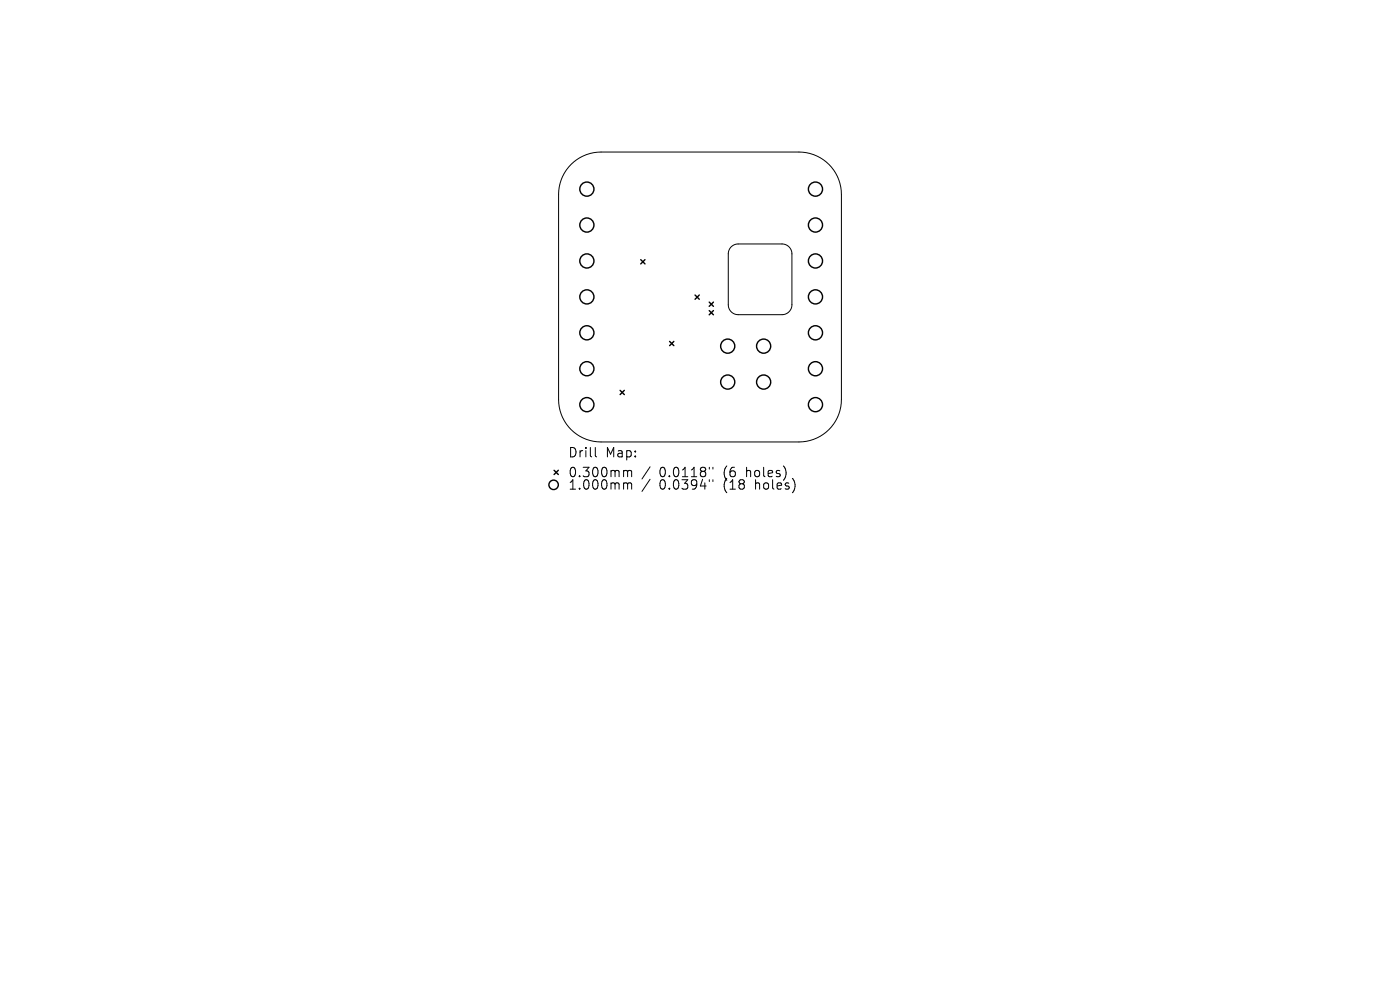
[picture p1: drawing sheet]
<svg xmlns="http://www.w3.org/2000/svg" width="297mm" height="210mm" viewBox="0 0 297 210" stroke-linecap="round" stroke-linejoin="round" font-family="sans-serif">
<defs><g id="words">
<g font-size="2.8">
<text x="120.4" y="97.3">Drill</text>
<text x="120.4" y="101.5">0.300mm</text>
<text x="128.5" y="97.3">Map:</text>
<text x="139.9" y="101.5">0.0118&quot;</text>
<text x="153.6" y="101.5">(6</text>
<text x="158.6" y="101.5">holes)</text>
<text x="120.4" y="104.1">1.000mm</text>
<text x="139.9" y="104.1">0.0394&quot;</text>
<text x="153.6" y="104.1">(18</text>
<text x="160.5" y="104.1">holes)</text>
</g>
</g></defs>
<g fill="none" stroke="#000" stroke-width=".21">
<path d="M121.1 34.9a9 9 0 0 1 6.4-2.6h42a9 9 0 0 1 9 9v43.5a9 9 0 0 1-9 9h-42a9 9 0 0 1-9-9v-43.5a9 9 0 0 1 2.6-6.4zM155.1 52.4l.6-.5 .7-.1h9.5a2.1 2.1 0 0 1 2.1 2.1v10.8a2.1 2.1 0 0 1-2.1 2.1h-9.3a2.1 2.1 0 0 1-2.1-2.1v-11l.2-.7zM126.3 94.9v1.7l.3 .3M132.6 99.8h.3l.2 .3M137.9 99l-1.7 2.6M150.5 99.1v.4M151.2 99.1v.4M132.6 102.4h.3l.2 .3M133.1 100.1l.3-.3 .5 .1 .1 1.2M133.1 100.1v1M133.1 102.7v1.1M133.1 102.7l.3-.3 .5 .1 .1 1.3"/>
<path d="M137.9 101.7l-1.7 2.5M150.5 101.8v.3M151.2 101.8v.3"/>
</g>
<g fill="none" stroke="#000" stroke-width=".3">
<path d="M135.9 55.1l.9 .9M136.8 55.1l-.9 .9M142.1 72.4l.9 .9M143 72.4l-.9 .9M147.5 62.6l.9 .9M148.4 62.6l-.9 .9M150.5 64.1l.9 .9M150.5 65.9l.9 .9M151.4 64.1l-.9 .9M151.4 65.9l-.9 .9M117.5 99.8l.9 .9M118.4 99.8l-.9 .9"/>
<path d="M131.6 82.8l.9 .9M132.5 82.8l-.9 .9"/>
<circle cx="124.5" cy="40.1" r="1.5"/>
<circle cx="124.5" cy="55.4" r="1.5"/>
<circle cx="124.5" cy="47.7" r="1.5"/>
<circle cx="173" cy="40.1" r="1.5"/>
<circle cx="173" cy="47.7" r="1.5"/>
<circle cx="173" cy="55.4" r="1.5"/>
<circle cx="124.5" cy="70.6" r="1.5"/>
<circle cx="124.5" cy="63" r="1.5"/>
<circle cx="124.5" cy="78.2" r="1.5"/>
<circle cx="154.4" cy="73.4" r="1.5"/>
<circle cx="162" cy="73.4" r="1.5"/>
<circle cx="173" cy="63" r="1.5"/>
<circle cx="173" cy="70.6" r="1.5"/>
<circle cx="173" cy="78.2" r="1.5"/>
<circle cx="124.5" cy="85.8" r="1.5"/>
<circle cx="154.4" cy="81" r="1.5"/>
<circle cx="162" cy="81" r="1.5"/>
<circle cx="173" cy="85.8" r="1.5"/>
<circle cx="117.4" cy="102.8" r="1"/>
</g>
<use href="#words"/>
</svg>
